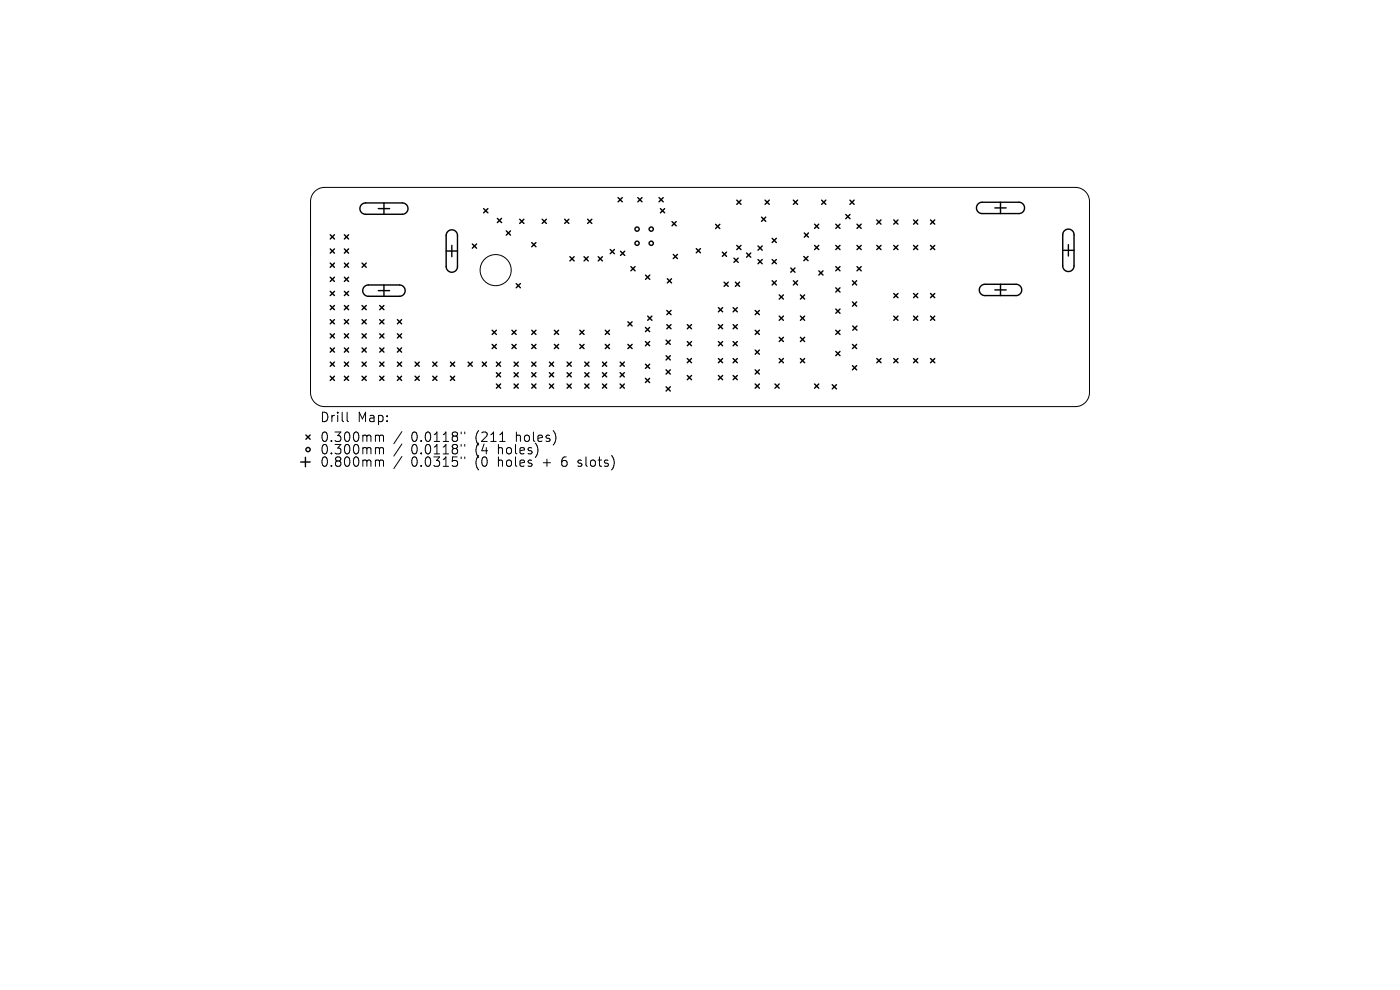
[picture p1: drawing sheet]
<svg xmlns="http://www.w3.org/2000/svg" width="297mm" height="210mm" viewBox="0 0 297 210" stroke-linecap="round" stroke-linejoin="round" font-family="sans-serif">
<defs><g id="words">
<g font-size="2.8">
<text x="67.8" y="89.8">Drill</text>
<text x="75.8" y="89.8">Map:</text>
<text x="67.8" y="94">0.300mm</text>
<text x="87.2" y="94">0.0118&quot;</text>
<text x="101" y="94">(211</text>
<text x="109.7" y="94">holes)</text>
<text x="67.8" y="96.7">0.300mm</text>
<text x="67.8" y="99.3">0.800mm</text>
<text x="87.2" y="96.7">0.0118&quot;</text>
<text x="87.2" y="99.3">0.0315&quot;</text>
<text x="101" y="96.7">(4</text>
<text x="101" y="99.3">(0</text>
<text x="105.9" y="96.7">holes)</text>
<text x="105.9" y="99.3">holes</text>
<text x="115.7" y="99.3">+</text>
<text x="119.9" y="99.3">6</text>
<text x="123.5" y="99.3">slots)</text>
</g>
</g></defs>
<g fill="none" stroke="#000" stroke-width=".21">
<path d="M66.8 40.6a3 3 0 0 1 2.1-.8h159.2a3 3 0 0 1 3 3v40.5a3 3 0 0 1-3 3h-159.2a3 3 0 0 1-3-3v-40.5a3 3 0 0 1 .9-2.2zM73.6 87.4v1.8l.3 .2M79.9 92.3l.5 .1 .1 .2M79.9 94.9h.3l.3 .3M79.9 97.6h.3l.3 .3M80.5 92.6l.3-.3 .5 .1 .1 1.2M80.5 92.6v1M80.5 95.2v1.1M80.5 97.9v1M80.5 95.2l.3-.3 .5 .1 .1 1.3M80.5 97.9l.3-.3 .5 .1 .1 1.2M85.3 91.5l-1.8 2.6"/>
<path d="M85.3 94.2l-1.8 2.6M85.3 96.8l-1.8 2.6M97.8 91.6v.4M97.8 94.3v.4M97.8 96.9v.4M98.6 91.6v.4M98.6 94.3v.4M98.6 96.9v.4M106 93.6h1.2M122.6 98.8l.2 .1M122.7 97.7v.5"/>
<circle cx="105.2" cy="57.3" r="3.3"/>
</g>
<g fill="none" stroke="#000" stroke-width=".3">
<path d="M70.1 49.8l.9 .9M70.1 52.8l.9 .9M70.1 55.8l.9 .9M70.1 58.8l.9 .9M71 49.8l-.9 .9M71 52.8l-.9 .9M71 55.8l-.9 .9M71 58.8l-.9 .9M73.1 52.8l.9 .9M73.1 55.8l.9 .9M73.1 58.8l.9 .9M73.1 49.8l.9 .9"/>
<path d="M74 49.8l-.9 .9M74 52.8l-.9 .9M74 55.8l-.9 .9M74 58.8l-.9 .9M76.7 43.4l.9-.3h7.8a1.2 1.2 0 0 1 1.2 1.2 1.2 1.2 0 0 1-1.2 1.2h-7.8a1.2 1.2 0 0 1-1.2-.8 1.2 1.2 0 0 1 .3-1.3zM76.8 55.8l.9 .9M77.7 55.8l-.9 .9M80.3 44.3h2.4M81.5 43.1v2.4M94.7 53.3h2.4M95 49.1a1.2 1.2 0 0 1 1.3-.3 1.2 1.2 0 0 1 .8 1.2v6.6a1.2 1.2 0 0 1-1.2 1.2 1.2 1.2 0 0 1-1.2-1.2v-6.8zM95.9 52.1v2.4"/>
<path d="M100.2 51.8l.9 .9M101.1 51.8l-.9 .9M102.6 44.3l.9 .9M103.5 44.3l-.9 .9M105.5 46.3l.9 .9M106.4 46.3l-.9 .9M107.4 49l.9 .9M108.3 49l-.9 .9M110.2 46.5l.9 .9M111.1 46.5l-.9 .9M112.8 51.5l.9 .9M113.7 51.5l-.9 .9"/>
<path d="M115 46.5l.9 .9M115.9 46.5l-.9 .9M119.8 46.5l.9 .9M120.7 46.5l-.9 .9M120.9 54.5l.9 .9M121.8 54.5l-.9 .9M123.9 54.5l.9 .9M124.7 46.5l.9 .9M124.8 54.5l-.9 .9M125.6 46.5l-.9 .9M126.9 54.5l.9 .9M127.8 54.5l-.9 .9"/>
<path d="M129.4 52.9l.9 .9M130.3 52.9l-.9 .9M131.1 41.9l.9 .9M131.6 53.3l.9 .9M132 41.9l-.9 .9M132.5 53.3l-.9 .9M133.8 56.6l.9 .9M134.7 56.6l-.9 .9M135.3 41.9l.9 .9M136.2 41.9l-.9 .9M136.9 58.4l.9 .9M137.8 58.4l-.9 .9"/>
<path d="M139.8 41.9l.9 .9M140.1 44.3l.9 .9M140.7 41.9l-.9 .9M141 44.3l-.9 .9M141.6 59.1l.9 .9M142.5 59.1l-.9 .9M142.6 47l.9 .9M142.8 54l.9 .9M143.5 47l-.9 .9M143.7 54l-.9 .9M147.7 52.7l.9 .9M148.6 52.7l-.9 .9"/>
<path d="M151.8 47.6l.9 .9M152.7 47.6l-.9 .9M153.2 53.5l.9 .9M153.6 59.9l.9 .9M154.1 53.5l-.9 .9M154.5 59.9l-.9 .9M155.7 54.8l.9 .9M156 59.9l.9 .9M156.3 52.1l.9 .9M156.3 42.5l.9 .9M156.6 54.8l-.9 .9M156.9 59.9l-.9 .9"/>
<path d="M157.2 52.1l-.9 .9M157.2 42.5l-.9 .9M158.4 53.7l.9 .9M159.3 53.7l-.9 .9M160.8 52.2l.9 .9M160.8 55.1l.9 .9M161.6 46.1l.9 .9M161.7 52.2l-.9 .9M161.7 55.1l-.9 .9M162.3 42.5l.9 .9M162.5 46.1l-.9 .9M163.2 42.5l-.9 .9"/>
<path d="M163.8 59.6l.9 .9M163.8 50.6l.9 .9M163.8 55.1l.9 .9M164.7 59.6l-.9 .9M164.7 50.6l-.9 .9M164.7 55.1l-.9 .9M167.8 56.9l.9 .9M168.3 59.6l.9 .9M168.3 42.5l.9 .9M168.7 56.9l-.9 .9M169.2 59.6l-.9 .9M169.2 42.5l-.9 .9"/>
<path d="M170.5 54.4l.9 .9M170.6 49.4l.9 .9M171.4 54.4l-.9 .9M171.5 49.4l-.9 .9M172.8 47.6l.9 .9M172.8 52.1l.9 .9M173.7 52.1l-.9 .9M173.7 47.6l-.9 .9M173.7 57.5l.9 .9M174.3 42.5l.9 .9M174.6 57.5l-.9 .9M175.2 42.5l-.9 .9"/>
<path d="M177.3 52.1l.9 .9M177.3 56.6l.9 .9M177.3 47.6l.9 .9M178.2 47.6l-.9 .9M178.2 52.1l-.9 .9M178.2 56.6l-.9 .9M179.4 45.5l.9 .9M180.3 42.5l.9 .9M180.3 45.5l-.9 .9M180.8 59.6l.9 .9M181.2 42.5l-.9 .9M181.7 59.6l-.9 .9"/>
<path d="M181.8 52.1l.9 .9M181.8 47.6l.9 .9M181.8 56.6l.9 .9M182.7 47.6l-.9 .9M182.7 52.1l-.9 .9M182.7 56.6l-.9 .9M186 52.1l.9 .9M186 46.7l.9 .9M186.9 46.7l-.9 .9M186.9 52.1l-.9 .9M189.6 46.7l.9 .9M189.6 52.1l.9 .9"/>
<path d="M190.5 52.1l-.9 .9M190.5 46.7l-.9 .9M193.8 46.7l.9 .9M193.8 52.1l.9 .9M194.7 52.1l-.9 .9M194.7 46.7l-.9 .9M197.4 46.7l.9 .9M197.4 52.1l.9 .9M198.3 46.7l-.9 .9M198.3 52.1l-.9 .9M207.5 43.3l.9-.4h7.8a1.2 1.2 0 0 1 1.2 1.2 1.2 1.2 0 0 1-1.2 1.2h-7.8a1.2 1.2 0 0 1-1.2-.7 1.2 1.2 0 0 1 .3-1.3zM211.1 44.1h2.4"/>
<path d="M212.3 42.9v2.4M225.5 53.1h2.4M225.8 49a1.2 1.2 0 0 1 1.3-.3 1.2 1.2 0 0 1 .8 1.1v6.6a1.2 1.2 0 0 1-1.2 1.2 1.2 1.2 0 0 1-1.2-1.2v-6.7zM226.7 51.9v2.4M70.1 61.8l.9 .9M70.1 64.8l.9 .9M70.1 67.8l.9 .9M70.1 70.8l.9 .9M70.1 73.8l.9 .9M70.1 76.8l.9 .9M70.1 79.8l.9 .9M71 61.8l-.9 .9"/>
<path d="M71 64.8l-.9 .9M71 67.8l-.9 .9M71 70.8l-.9 .9M71 73.8l-.9 .9M71 76.8l-.9 .9M71 79.8l-.9 .9M73.1 67.8l.9 .9M73.1 70.8l.9 .9M73.1 73.8l.9 .9M73.1 76.8l.9 .9M73.1 79.8l.9 .9M73.1 61.8l.9 .9"/>
<path d="M73.1 64.8l.9 .9M74 61.8l-.9 .9M74 64.8l-.9 .9M74 67.8l-.9 .9M74 70.8l-.9 .9M74 73.8l-.9 .9M74 76.8l-.9 .9M74 79.8l-.9 .9M76.8 64.8l.9 .9M76.8 67.8l.9 .9M76.8 70.8l.9 .9M76.8 73.8l.9 .9"/>
<path d="M76.8 76.8l.9 .9M76.8 79.8l.9 .9M77.3 60.8l.7-.3h6.8a1.2 1.2 0 0 1 1.2 1.2 1.2 1.2 0 0 1-1.2 1.2h-6.6a1.2 1.2 0 0 1-1.2-.8 1.2 1.2 0 0 1 .3-1.3zM77.7 64.8l-.9 .9M77.7 67.8l-.9 .9M77.7 70.8l-.9 .9M77.7 73.8l-.9 .9M77.7 76.8l-.9 .9M77.7 79.8l-.9 .9M80.3 61.7h2.4M80.6 64.8l.9 .9M80.6 67.8l.9 .9"/>
<path d="M80.6 70.8l.9 .9M80.6 73.8l.9 .9M80.6 76.8l.9 .9M80.6 79.8l.9 .9M81.5 64.8l-.9 .9M81.5 67.8l-.9 .9M81.5 70.8l-.9 .9M81.5 73.8l-.9 .9M81.5 76.8l-.9 .9M81.5 79.8l-.9 .9M81.5 60.5v2.4M84.3 67.8l.9 .9"/>
<path d="M84.3 70.8l.9 .9M84.3 73.8l.9 .9M84.3 76.8l.9 .9M84.3 79.8l.9 .9M85.2 67.8l-.9 .9M85.2 70.8l-.9 .9M85.2 73.8l-.9 .9M85.2 76.8l-.9 .9M85.2 79.8l-.9 .9M88.1 76.8l.9 .9M88.1 79.8l.9 .9M89 76.8l-.9 .9"/>
<path d="M89 79.8l-.9 .9M91.8 79.8l.9 .9M91.8 76.8l.9 .9M92.7 76.8l-.9 .9M92.7 79.8l-.9 .9M95.6 79.8l.9 .9M95.6 76.8l.9 .9M96.5 76.8l-.9 .9M96.5 79.8l-.9 .9M99.3 76.8l.9 .9M100.2 76.8l-.9 .9M102.3 76.8l.9 .9"/>
<path d="M103.2 76.8l-.9 .9M104.4 70.1l.9 .9M104.4 73.1l.9 .9M105.3 70.1l-.9 .9M105.3 73.1l-.9 .9M105.3 76.8l.9 .9M105.3 79.1l.9 .9M106.2 76.8l-.9 .9M106.2 79.1l-.9 .9M108.6 70.1l.9 .9M108.6 73.1l.9 .9M109.1 76.8l.9 .9"/>
<path d="M109.1 79.1l.9 .9M109.5 70.1l-.9 .9M109.5 73.1l-.9 .9M109.5 60.2l.9 .9M110 76.8l-.9 .9M110 79.1l-.9 .9M110.4 60.2l-.9 .9M112.8 70.1l.9 .9M112.8 73.1l.9 .9M112.8 76.8l.9 .9M112.8 79.1l.9 .9M113.7 73.1l-.9 .9"/>
<path d="M113.7 70.1l-.9 .9M113.7 76.8l-.9 .9M113.7 79.1l-.9 .9M116.6 76.8l.9 .9M116.6 79.1l.9 .9M117.5 76.8l-.9 .9M117.5 79.1l-.9 .9M117.6 70.1l.9 .9M117.6 73.1l.9 .9M118.5 70.1l-.9 .9M118.5 73.1l-.9 .9M120.3 76.8l.9 .9"/>
<path d="M120.3 79.1l.9 .9M121.2 76.8l-.9 .9M121.2 79.1l-.9 .9M123 70.1l.9 .9M123 73.1l.9 .9M123.9 70.1l-.9 .9M123.9 73.1l-.9 .9M124.1 76.8l.9 .9M124.1 79.1l.9 .9M125 76.8l-.9 .9M125 79.1l-.9 .9M127.8 76.8l.9 .9"/>
<path d="M127.8 79.1l.9 .9M128.4 70.1l.9 .9M128.4 73.1l.9 .9M128.7 76.8l-.9 .9M128.7 79.1l-.9 .9M129.3 70.1l-.9 .9M129.3 73.1l-.9 .9M131.6 76.8l.9 .9M131.6 79.1l.9 .9M132.5 76.8l-.9 .9M132.5 79.1l-.9 .9M133.2 68.3l.9 .9"/>
<path d="M133.2 73.1l.9 .9M134.1 68.3l-.9 .9M134.1 73.1l-.9 .9M136.9 69.5l.9 .9M136.9 72.5l.9 .9M136.9 77.3l.9 .9M137.4 67.1l.9 .9M137.8 69.5l-.9 .9M137.8 72.5l-.9 .9M137.8 77.3l-.9 .9M138.3 67.1l-.9 .9M141.3 72.2l.9 .9"/>
<path d="M141.3 75.5l.9 .9M141.3 78.5l.9 .9M141.5 65.9l.9 .9M141.5 68.9l.9 .9M142.2 72.2l-.9 .9M142.2 75.5l-.9 .9M142.2 78.5l-.9 .9M142.4 65.9l-.9 .9M142.4 68.9l-.9 .9M145.8 72.5l.9 .9M145.8 68.9l.9 .9M145.8 76.1l.9 .9"/>
<path d="M145.8 79.7l.9 .9M146.7 68.9l-.9 .9M146.7 72.5l-.9 .9M146.7 76.1l-.9 .9M146.7 79.7l-.9 .9M152.4 65.3l.9 .9M152.4 68.9l.9 .9M152.4 72.5l.9 .9M152.4 76.1l.9 .9M152.4 79.7l.9 .9M153.3 65.3l-.9 .9M153.3 68.9l-.9 .9"/>
<path d="M153.3 72.5l-.9 .9M153.3 76.1l-.9 .9M153.3 79.7l-.9 .9M155.5 65.3l.9 .9M155.5 68.9l.9 .9M155.5 72.5l.9 .9M155.5 76.1l.9 .9M155.5 79.7l.9 .9M156.4 65.3l-.9 .9M156.4 68.9l-.9 .9M156.4 72.5l-.9 .9M156.4 76.1l-.9 .9"/>
<path d="M156.4 79.7l-.9 .9M160.2 65.9l.9 .9M160.2 70.1l.9 .9M160.2 74.3l.9 .9M160.2 78.5l.9 .9M161.1 65.9l-.9 .9M161.1 70.1l-.9 .9M161.1 74.3l-.9 .9M161.1 78.5l-.9 .9M165.3 62.6l.9 .9M165.3 67.1l.9 .9M165.3 71.6l.9 .9"/>
<path d="M165.3 76.1l.9 .9M166.2 62.6l-.9 .9M166.2 67.1l-.9 .9M166.2 71.6l-.9 .9M166.2 76.1l-.9 .9M169.8 76.1l.9 .9M169.8 62.6l.9 .9M169.8 67.1l.9 .9M169.8 71.6l.9 .9M170.7 76.1l-.9 .9M170.7 62.6l-.9 .9M170.7 67.1l-.9 .9"/>
<path d="M170.7 71.6l-.9 .9M177.3 74.6l.9 .9M177.3 61.1l.9 .9M177.3 65.6l.9 .9M177.3 70.1l.9 .9M178.2 61.1l-.9 .9M178.2 65.6l-.9 .9M178.2 70.1l-.9 .9M178.2 74.6l-.9 .9M180.8 64.1l.9 .9M180.8 73.1l.9 .9M180.8 77.6l.9 .9"/>
<path d="M180.9 69.2l.9 .9M181.7 64.1l-.9 .9M181.7 73.1l-.9 .9M181.7 77.6l-.9 .9M181.8 69.2l-.9 .9M186 76.1l.9 .9M186.9 76.1l-.9 .9M189.6 62.3l.9 .9M189.6 67.1l.9 .9M189.6 76.1l.9 .9M190.5 62.3l-.9 .9M190.5 67.1l-.9 .9"/>
<path d="M190.5 76.1l-.9 .9M193.8 62.3l.9 .9M193.8 67.1l.9 .9M193.8 76.1l.9 .9M194.7 62.3l-.9 .9M194.7 67.1l-.9 .9M194.7 76.1l-.9 .9M197.4 76.1l.9 .9M197.4 62.3l.9 .9M197.4 67.1l.9 .9M198.3 62.3l-.9 .9M198.3 67.1l-.9 .9"/>
<path d="M198.3 76.1l-.9 .9M208.1 60.7l.7-.4h6.8a1.2 1.2 0 0 1 1.2 1.2 1.2 1.2 0 0 1-1.2 1.2h-6.6a1.2 1.2 0 0 1-1.2-.7 1.2 1.2 0 0 1 .3-1.3zM211.1 61.5h2.4M212.3 60.3v2.4M63.8 98h2M64.8 97v2M64.9 92.3l.9 .9M65.8 92.3l-.9 .9M105.3 81.5l.9 .9M106.2 81.5l-.9 .9M109.1 81.5l.9 .9M110 81.5l-.9 .9"/>
<path d="M112.8 81.5l.9 .9M113.7 81.5l-.9 .9M116.6 81.5l.9 .9M117.5 81.5l-.9 .9M120.3 81.5l.9 .9M121.2 81.5l-.9 .9M124.1 81.5l.9 .9M125 81.5l-.9 .9M127.8 81.5l.9 .9M128.7 81.5l-.9 .9M131.6 81.5l.9 .9M132.5 81.5l-.9 .9"/>
<path d="M136.9 80.3l.9 .9M137.8 80.3l-.9 .9M141.3 82.1l.9 .9M142.2 82.1l-.9 .9M160.2 81.5l.9 .9M161.1 81.5l-.9 .9M164.4 81.5l.9 .9M165.3 81.5l-.9 .9M172.8 81.5l.9 .9M173.7 81.5l-.9 .9M176.6 81.6l.9 .9M177.5 81.6l-.9 .9"/>
<circle cx="135.2" cy="51.6" r=".45"/>
<circle cx="135.2" cy="48.6" r=".45"/>
<circle cx="138.2" cy="51.6" r=".45"/>
<circle cx="138.2" cy="48.6" r=".45"/>
<circle cx="65.3" cy="95.4" r=".45"/>
</g>
<use href="#words"/>
</svg>
